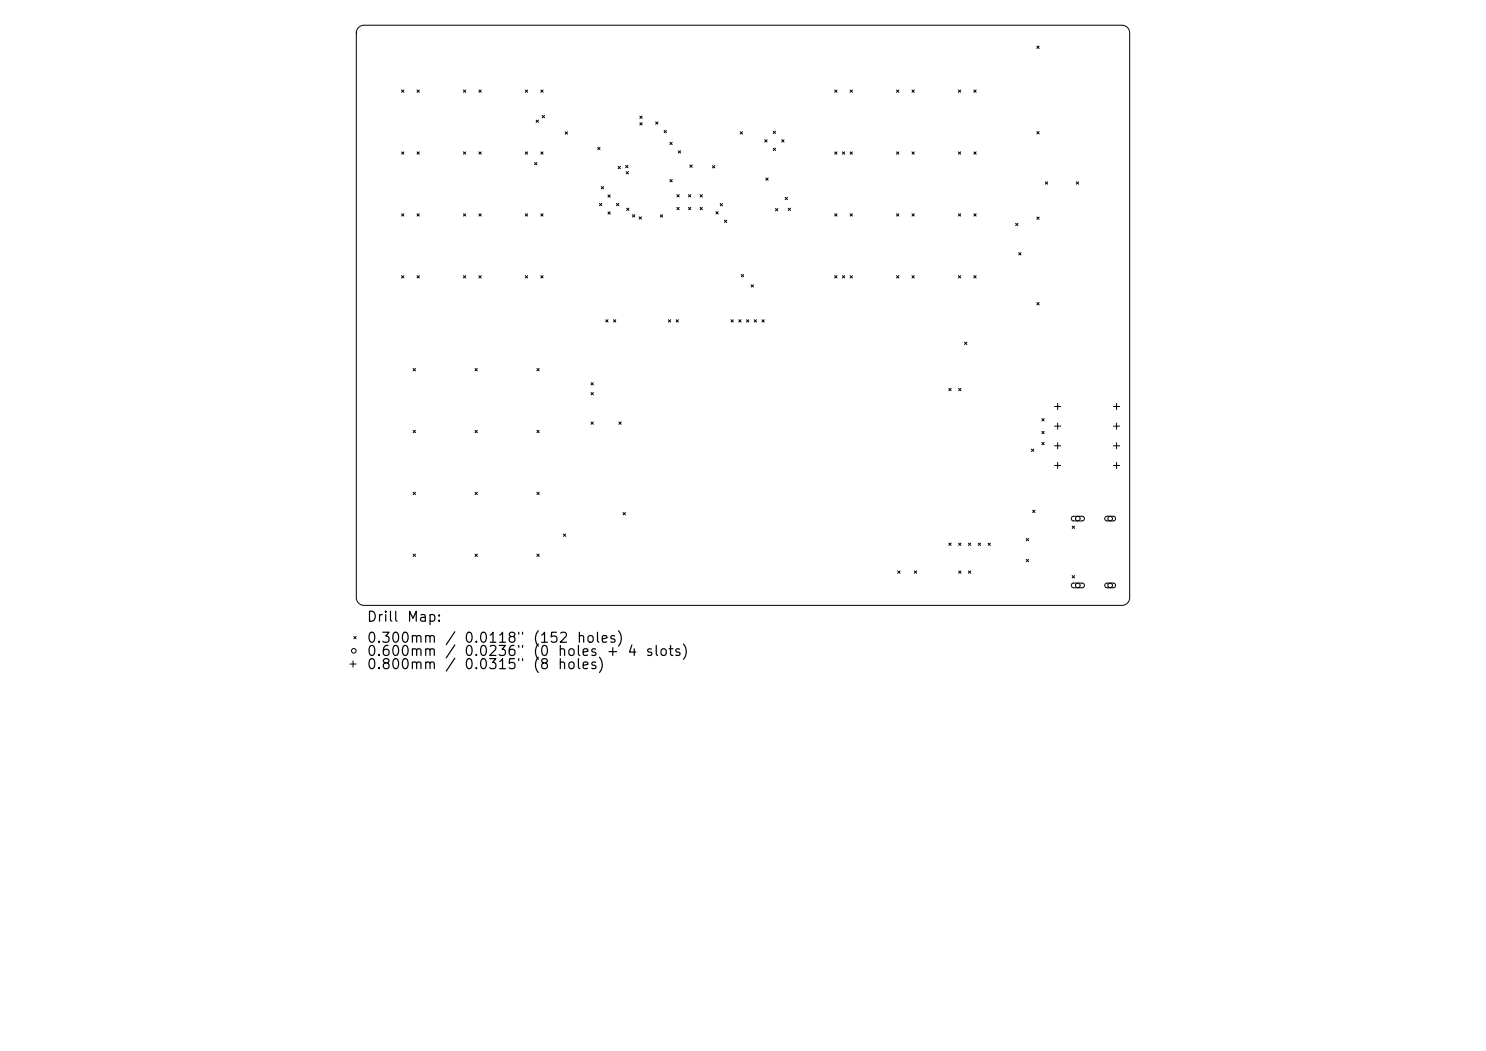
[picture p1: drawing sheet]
<svg xmlns="http://www.w3.org/2000/svg" width="297mm" height="210mm" viewBox="0 0 297 210" stroke-linecap="round" stroke-linejoin="round" font-family="sans-serif">
<defs><g id="words">
<g font-size="2">
<text x="73.2" y="124.7">Drill</text>
<text x="81.2" y="124.7">Map:</text>
<text x="73.2" y="128.9">0.300mm</text>
<text x="73.2" y="131.6">0.600mm</text>
<text x="88.8" y="128.9">/</text>
<text x="92.6" y="128.9">0.0118&quot;</text>
<text x="92.6" y="131.6">0.0236&quot;</text>
<text x="106.3" y="128.9">(152</text>
<text x="106.3" y="131.6">(0</text>
<text x="111.3" y="131.6">holes</text>
<text x="115.1" y="128.9">holes)</text>
<text x="121" y="131.6">+</text>
<text x="125.2" y="131.6">4</text>
<text x="128.9" y="131.6">slots)</text>
<text x="73.2" y="134.2">0.800mm</text>
<text x="88.8" y="134.2">/</text>
<text x="92.6" y="134.2">0.0315&quot;</text>
<text x="106.3" y="134.2">(8</text>
<text x="111.3" y="134.2">holes)</text>
</g>
</g></defs>
<g fill="none" stroke="#000" stroke-width=".2">
<path d="M71.7 5.5l.4-.3 .7-.2h151.4a1.55 1.55 0 0 1 1.6 1.6v112.8a1.55 1.55 0 0 1-1.6 1.6h-151.4a1.55 1.55 0 0 1-1.6-1.6v-112.8l.1-.5zM80.3 18l.4 .4M80.7 18l-.4 .4M83.4 18l.4 .4M83.8 18l-.4 .4M92.6 18l.5 .4M93.1 18l-.5 .4M95.7 18l.5 .4M96.2 18l-.5 .4M105 18l.5 .4M105.5 18l-.5 .4M108.1 18l.4 .4"/>
<path d="M108.5 18l-.4 .4M166.8 18l.5 .4M167.3 18l-.5 .4M169.9 18l.5 .4M170.4 18l-.5 .4M179.2 18l.4 .4M179.6 18l-.4 .4M182.3 18l.4 .4M182.7 18l-.4 .4M191.5 18l.5 .4M192 18l-.5 .4M194.6 18l.5 .4"/>
<path d="M195.1 18l-.5 .4M207.2 9.2l.5 .5M207.7 9.2l-.5 .5M80.3 30.3l.4 .5M80.7 30.3l-.4 .5M83.4 30.3l.4 .5M83.8 30.3l-.4 .5M92.6 30.3l.5 .5M93.1 30.3l-.5 .5M95.7 30.3l.5 .5M96.2 30.3l-.5 .5M105 30.3l.5 .5"/>
<path d="M105.5 30.3l-.5 .5M106.8 32.5l.5 .4M107.2 24l.4 .5M107.3 32.5l-.5 .4M107.6 24l-.4 .5M108.1 30.3l.4 .5M108.4 23.1l.4 .4M108.5 30.3l-.4 .5M108.8 23.1l-.4 .4M113 26.3l.4 .5M113.4 26.3l-.4 .5M119.5 29.4l.4 .5"/>
<path d="M119.9 29.4l-.4 .5M120.2 37.3l.4 .4M120.6 37.3l-.4 .4M121.5 38.9l.5 .5M122 38.9l-.5 .5M123.5 33.2l.5 .5M124 33.2l-.5 .5M125 33.1l.5 .4M125.1 34.3l.5 .4M125.5 33.1l-.5 .4M125.6 34.3l-.5 .4M127.9 23.2l.4 .5"/>
<path d="M127.9 24.5l.4 .5M128.3 23.2l-.4 .5M128.3 24.5l-.4 .5M131 24.4l.5 .4M131.5 24.4l-.5 .4M132.7 26.1l.5 .4M133.2 26.1l-.5 .4M133.9 28.4l.4 .5M133.9 35.9l.5 .4M134.3 28.4l-.4 .5M134.4 35.9l-.5 .4M135.3 38.9l.4 .5"/>
<path d="M135.6 30.1l.4 .5M135.7 38.9l-.4 .5M136 30.1l-.4 .5M137.6 38.9l.5 .5M137.9 33l.5 .4M138.1 38.9l-.5 .5M138.4 33l-.5 .4M139.9 38.9l.5 .5M140.4 38.9l-.5 .5M142.4 33.1l.5 .5M142.9 33.1l-.5 .5M147.9 26.3l.5 .5"/>
<path d="M148.4 26.3l-.5 .5M152.8 27.9l.5 .5M153.1 35.6l.4 .4M153.3 27.9l-.5 .5M153.5 35.6l-.4 .4M154.5 26.2l.5 .5M154.5 29.6l.5 .5M155 26.2l-.5 .5M155 29.6l-.5 .5M156.2 27.9l.5 .5M156.7 27.9l-.5 .5M156.9 39.4l.5 .5"/>
<path d="M157.4 39.4l-.5 .5M166.8 30.3l.5 .5M167.3 30.3l-.5 .5M168.4 30.3l.4 .5M168.8 30.3l-.4 .5M169.9 30.3l.5 .5M170.4 30.3l-.5 .5M179.2 30.3l.4 .5M179.6 30.3l-.4 .5M182.3 30.3l.4 .5M182.7 30.3l-.4 .5M191.5 30.3l.5 .5"/>
<path d="M192 30.3l-.5 .5M194.6 30.3l.5 .5M195.1 30.3l-.5 .5M207.2 26.3l.5 .5M207.7 26.3l-.5 .5M208.9 36.3l.5 .5M209.4 36.3l-.5 .5M215.1 36.3l.5 .5M215.6 36.3l-.5 .5M80.3 42.7l.4 .5M80.3 55.1l.4 .4M80.7 42.7l-.4 .5"/>
<path d="M80.7 55.1l-.4 .4M83.4 42.7l.4 .5M83.4 55.1l.4 .4M83.8 42.7l-.4 .5M83.8 55.1l-.4 .4M92.6 42.7l.5 .5M92.6 55.1l.5 .4M93.1 42.7l-.5 .5M93.1 55.1l-.5 .4M95.7 42.7l.5 .5M95.7 55.1l.5 .4M96.2 42.7l-.5 .5"/>
<path d="M96.2 55.1l-.5 .4M105 42.7l.5 .5M105 55.1l.5 .4M105.5 42.7l-.5 .5M105.5 55.1l-.5 .4M108.1 55.1l.4 .4M108.1 42.7l.4 .5M108.5 42.7l-.4 .5M108.5 55.1l-.4 .4M119.8 40.6l.5 .5M120.3 40.6l-.5 .5M121.5 42.3l.5 .5"/>
<path d="M122 42.3l-.5 .5M123.2 40.6l.5 .5M123.7 40.6l-.5 .5M125.2 41.6l.5 .5M125.7 41.6l-.5 .5M126.4 42.9l.5 .5M126.9 42.9l-.5 .5M127.7 43.3l.5 .5M128.2 43.3l-.5 .5M132 42.9l.4 .5M132.4 42.9l-.4 .5M135.3 41.4l.4 .5"/>
<path d="M135.7 41.4l-.4 .5M137.6 41.4l.5 .5M138.1 41.4l-.5 .5M139.9 41.4l.5 .5M140.4 41.4l-.5 .5M143.1 42.3l.5 .5M143.6 42.3l-.5 .5M143.9 40.7l.5 .4M144.4 40.7l-.5 .4M144.8 44l.5 .5M145.3 44l-.5 .5M148.2 54.8l.4 .5"/>
<path d="M148.6 54.8l-.4 .5M150.1 56.9l.5 .5M150.6 56.9l-.5 .5M155 41.7l.5 .4M155.5 41.7l-.5 .4M157.5 41.6l.5 .5M158 41.6l-.5 .5M166.8 42.7l.5 .5M166.8 55.1l.5 .4M167.3 42.7l-.5 .5M167.3 55.1l-.5 .4M168.4 55.1l.4 .4"/>
<path d="M168.8 55.1l-.4 .4M169.9 42.7l.5 .5M169.9 55.1l.5 .4M170.4 42.7l-.5 .5M170.4 55.1l-.5 .4M179.2 42.7l.4 .5M179.2 55.1l.4 .4M179.6 42.7l-.4 .5M179.6 55.1l-.4 .4M182.3 42.7l.4 .5M182.3 55.1l.4 .4M182.7 42.7l-.4 .5"/>
<path d="M182.7 55.1l-.4 .4M191.5 42.7l.5 .5M191.5 55.1l.5 .4M192 42.7l-.5 .5M192 55.1l-.5 .4M194.6 42.7l.5 .5M194.6 55.1l.5 .4M195.1 42.7l-.5 .5M195.1 55.1l-.5 .4M203 44.6l.5 .5M203.5 44.6l-.5 .5M203.6 50.5l.5 .4"/>
<path d="M204.1 50.5l-.5 .4M207.2 43.4l.5 .4M207.7 43.4l-.5 .4M82.6 73.6l.4 .5M83 73.6l-.4 .5M94.9 73.6l.5 .5M95.4 73.6l-.5 .5M107.3 73.6l.5 .5M107.8 73.6l-.5 .5M118.1 76.5l.5 .4M118.1 78.4l.5 .5M118.6 76.5l-.5 .4"/>
<path d="M118.6 78.4l-.5 .5M121.1 63.9l.4 .5M121.5 63.9l-.4 .5M122.6 63.9l.5 .5M123.1 63.9l-.5 .5M133.6 63.9l.4 .5M134 63.9l-.4 .5M135.1 63.9l.5 .5M135.6 63.9l-.5 .5M146.1 63.9l.5 .5M146.6 63.9l-.5 .5M147.7 63.9l.4 .5"/>
<path d="M148.1 63.9l-.4 .5M149.2 63.9l.5 .5M149.7 63.9l-.5 .5M150.7 63.9l.5 .5M151.2 63.9l-.5 .5M152.3 63.9l.5 .5M152.8 63.9l-.5 .5M189.6 77.6l.5 .5M190.1 77.6l-.5 .5M191.6 77.6l.5 .5M192.1 77.6l-.5 .5M192.8 68.4l.4 .4"/>
<path d="M193.2 68.4l-.4 .4M207.2 60.5l.5 .4M207.7 60.5l-.5 .4M82.6 86l.4 .5M82.6 98.4l.4 .4M83 86l-.4 .5M83 98.4l-.4 .4M94.9 98.4l.5 .4M94.9 86l.5 .5M95.4 86l-.5 .5M95.4 98.4l-.5 .4M107.3 86l.5 .5"/>
<path d="M107.3 98.4l.5 .4M107.8 86l-.5 .5M107.8 98.4l-.5 .4M118.1 84.3l.5 .5M118.6 84.3l-.5 .5M123.7 84.3l.5 .5M124.2 84.3l-.5 .5M206.2 89.7l.4 .5M206.6 89.7l-.4 .5M208.2 83.6l.5 .5M208.2 86.2l.5 .5M208.2 88.4l.5 .5"/>
<path d="M208.7 83.6l-.5 .5M208.7 86.2l-.5 .5M208.7 88.4l-.5 .5M210.8 81.2h1.2M210.8 85.2h1.2M210.8 89.1h1.2M210.8 93h1.2M211.4 80.6v1.2M211.4 84.5v1.3M211.4 88.5v1.2M211.4 92.4v1.2M222.5 81.2h1.3"/>
<path d="M222.5 85.2h1.3M222.5 89.1h1.3M222.5 93h1.3M223.2 80.6v1.2M223.2 84.5v1.3M223.2 88.5v1.2M223.2 92.4v1.2M82.6 110.7l.4 .5M83 110.7l-.4 .5M94.9 110.7l.5 .5M95.4 110.7l-.5 .5M107.3 110.7l.5 .5"/>
<path d="M107.8 110.7l-.5 .5M112.6 106.7l.5 .5M113.1 106.7l-.5 .5M124.5 102.4l.5 .5M125 102.4l-.5 .5M179.4 114.1l.5 .5M179.9 114.1l-.5 .5M182.7 114.1l.5 .5M183.2 114.1l-.5 .5M189.6 108.5l.5 .5M190.1 108.5l-.5 .5M191.6 108.5l.5 .5"/>
<path d="M191.6 114.1l.5 .5M192.1 108.5l-.5 .5M192.1 114.1l-.5 .5M193.6 108.5l.4 .5M193.6 114.1l.4 .5M194 108.5l-.4 .5M194 114.1l-.4 .5M195.5 108.5l.5 .5M196 108.5l-.5 .5M197.5 108.5l.4 .5M197.9 108.5l-.4 .5M205.1 111.8l.5 .4"/>
<path d="M205.1 107.6l.5 .5M205.6 107.6l-.5 .5M205.6 111.8l-.5 .4M206.4 102l.5 .4M206.9 102l-.5 .4M214.2 103.3l.3-.1h1.9l.3 .2v.3l-.3 .4h-1.9l-.4-.4zM214.2 116.7l.3-.2h1.9l.3 .2v.4l-.3 .3h-1.9l-.4-.3zM214.3 105.1l.5 .5M214.3 115l.5 .5M214.8 105.1l-.5 .5M214.8 115l-.5 .5M220.9 103.3l.3-.1h1.4l.3 .2 .1 .3-.4 .4h-1.4l-.4-.4z"/>
<path d="M220.9 116.7l.3-.2h1.4l.3 .2 .1 .4-.4 .3h-1.4l-.4-.3zM69.9 132.7h1.3M70.6 132.1v1.2M70.7 127.2l.5 .4M71.2 127.2l-.5 .4"/>
<circle cx="215.4" cy="103.6" r=".46"/>
<circle cx="215.4" cy="117" r=".46"/>
<circle cx="221.9" cy="117" r=".46"/>
<circle cx="221.9" cy="103.6" r=".46"/>
<circle cx="70.7" cy="130" r=".46"/>
</g>
<use href="#words"/>
</svg>
